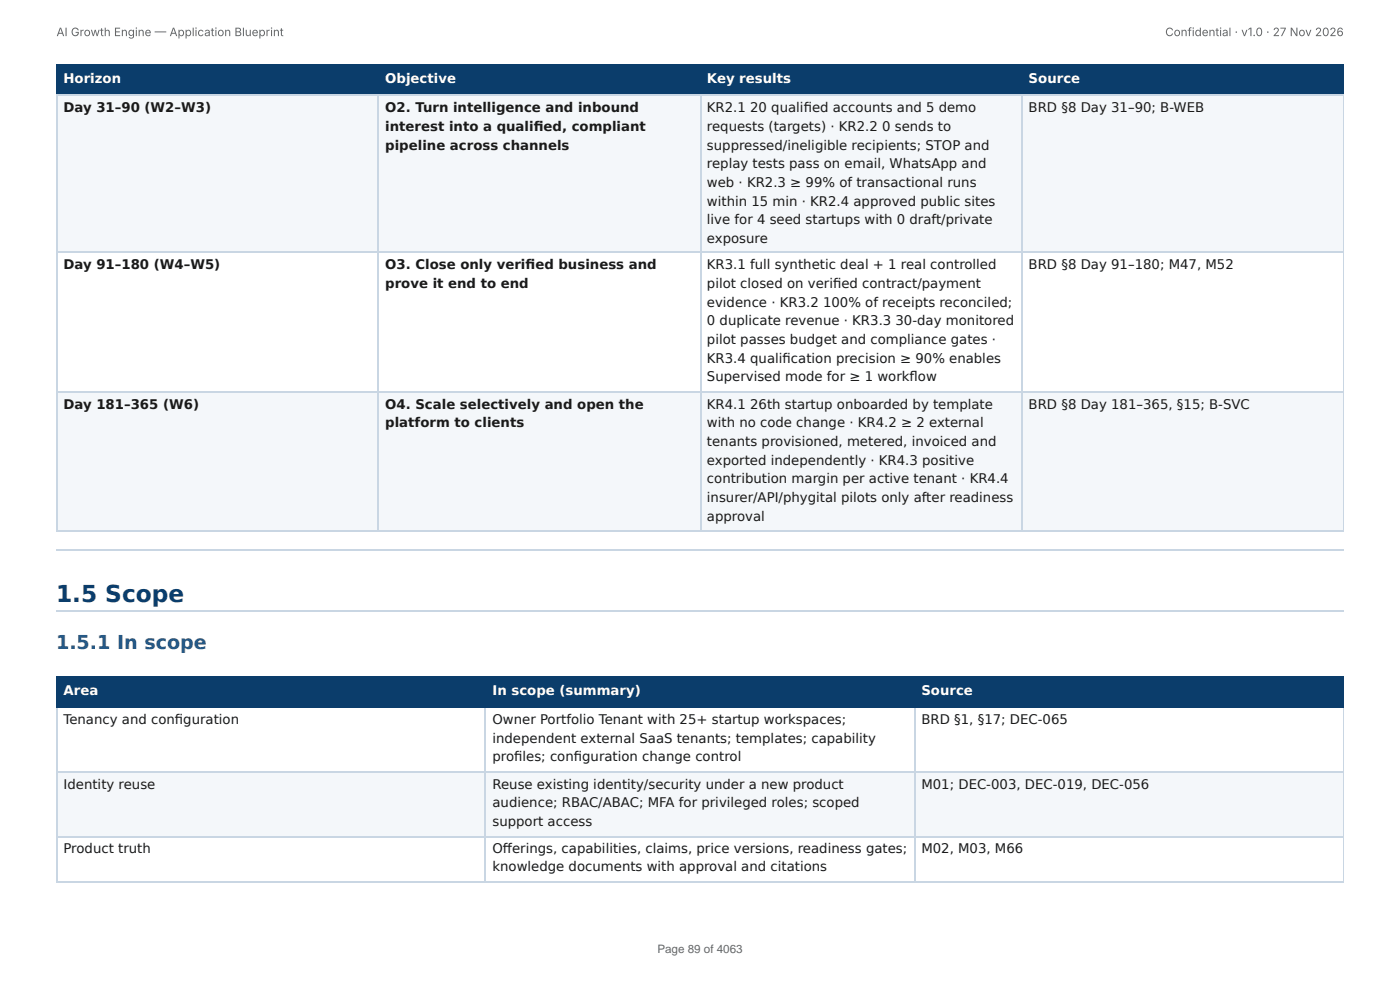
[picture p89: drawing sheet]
<svg xmlns="http://www.w3.org/2000/svg" width="297mm" height="210mm" viewBox="0 0 297 210" stroke-linecap="round" stroke-linejoin="round" font-family="sans-serif">
<defs><g id="words">
<text font-size="4.9" fill="#0b3d6b" x="11.9" y="127.8">1.5 Scope</text>
<text font-size="4.1" fill="#1f5a8c" x="11.9" y="137.8">1.5.1 In scope</text>
<g font-size="2.8" fill="#fff">
<text x="13.5" y="17.7">Horizon</text>
<text x="81.8" y="17.7">Objective</text>
<text x="150.2" y="17.7">Key results</text>
<text x="218.5" y="17.7">Source</text>
<text x="13.5" y="147.6">Area</text>
<text x="104.6" y="147.6">In scope (summary)</text>
<text x="195.7" y="147.6">Source</text>
</g>
<g font-size="2.8" fill="#1a1a1a">
<text x="13.5" y="23.8">Day 31–90 (W2–W3)</text>
<text x="81.8" y="23.8">O2. Turn intelligence and inbound</text>
<text x="150.2" y="23.8">KR2.1</text>
<text x="159.3" y="23.8">20 qualifi ed accounts and 5 demo</text>
<text x="218.5" y="23.8">BRD §8 Day 31–90; B-WEB</text>
<text x="81.8" y="27.8">interest into a qualifi ed, compliant</text>
<text x="150.2" y="27.8">requests (targets) · KR2.2</text>
<text x="187.4" y="27.8">0 sends to</text>
<text x="81.8" y="31.8">pipeline across channels</text>
<text x="150.2" y="31.8">suppressed/ineligible recipients; STOP and</text>
<text x="150.2" y="35.7">replay tests pass on email, WhatsApp and</text>
<text x="150.2" y="39.7">web · KR2.3 ≥ 99% of transactional runs</text>
<text x="150.2" y="43.7">within 15 min · KR2.4 approved public sites</text>
<text x="150.2" y="47.6">live for 4 seed startups with 0 draft/private</text>
<text x="150.2" y="51.6">exposure</text>
<text x="13.5" y="57.2">Day 91–180 (W4–W5)</text>
<text x="81.8" y="57.2">O3. Close only verifi ed business and</text>
<text x="150.2" y="57.2">KR3.1 full synthetic deal + 1 real controlled</text>
<text x="218.5" y="57.2">BRD §8 Day 91–180; M47, M52</text>
<text x="81.8" y="61.1">prove it end to end</text>
<text x="150.2" y="61.1">pilot closed on verifi ed contract/payment</text>
<text x="150.2" y="65.1">evidence · KR3.2</text>
<text x="174.8" y="65.1">100% of receipts reconciled;</text>
<text x="150.2" y="69.1">0 duplicate revenue · KR3.3</text>
<text x="190.2" y="69.1">30-day monitored</text>
<text x="150.2" y="73">pilot passes budget and compliance gates ·</text>
<text x="150.2" y="77">KR3.4 qualifi cation precision ≥ 90% enables</text>
<text x="150.2" y="81">Supervised mode for ≥ 1 workfl ow</text>
<text x="13.5" y="86.8">Day 181–365 (W6)</text>
<text x="81.8" y="86.8">O4. Scale selectively and open the</text>
<text x="150.2" y="86.8">KR4.1</text>
<text x="159.3" y="86.8">26th startup onboarded by template</text>
<text x="218.5" y="86.8">BRD §8 Day 181–365, §15; B-SVC</text>
<text x="81.8" y="90.8">platform to clients</text>
<text x="150.2" y="90.8">with no code change · KR4.2 ≥ 2 external</text>
<text x="150.2" y="94.7">tenants provisioned, metered, invoiced and</text>
<text x="150.2" y="98.7">exported independently · KR4.3 positive</text>
<text x="150.2" y="102.7">contribution margin per active tenant · KR4.4</text>
<text x="150.2" y="106.6">insurer/API/phygital pilots only after readiness</text>
<text x="150.2" y="110.6">approval</text>
<text x="13.5" y="153.7">Tenancy and confi guration</text>
<text x="104.6" y="153.7">Owner Portfolio Tenant with 25+ startup workspaces;</text>
<text x="195.7" y="153.7">BRD §1, §17; DEC-065</text>
<text x="104.6" y="157.7">independent external SaaS tenants; templates; capability</text>
<text x="104.6" y="161.7">profi les; confi guration change control</text>
<text x="13.5" y="167.5">Identity reuse</text>
<text x="104.6" y="167.5">Reuse existing identity/security under a new product</text>
<text x="195.7" y="167.5">M01; DEC-003, DEC-019, DEC-056</text>
<text x="104.6" y="171.5">audience; RBAC/ABAC; MFA for privileged roles; scoped</text>
<text x="104.6" y="175.4">support access</text>
<text x="13.5" y="181.2">Product truth</text>
<text x="104.6" y="181.2">Off erings, capabilities, claims, price versions, readiness gates;</text>
<text x="104.6" y="184.9">knowledge documents with approval and citations</text>
<text x="195.7" y="181.2">M02, M03, M66</text>
</g>
<g font-size="2.5" fill="#666">
<text x="12" y="7.7">AI Growth Engine — Application Blueprint</text>
<text x="247.5" y="7.7">Confidential · v1.0 · 27 Nov 2026</text>
<text x="139.6" y="202.5">Page 89 of 4063</text>
</g>
</g></defs>
<g fill="#0b3d6b">
<path d="M12.2 14h68.2v6.1h-68.2z"/>
<path d="M80.4 14h68.3v6.1h-68.3z"/>
<path d="M148.7 14h68.3v6.1h-68.3z"/>
<path d="M217 14h68.4v6.1h-68.4z"/>
</g>
<g fill="#f4f7fa">
<path d="M12.2 20.1h68.2v33.6h-68.2z"/>
<path d="M80.4 20.1h68.3v33.6h-68.3z"/>
<path d="M148.7 20.1h68.3v33.6h-68.3z"/>
<path d="M217 20.1h68.4v33.6h-68.4z"/>
<path d="M12.2 83.3h68.2v29.4h-68.2z"/>
<path d="M80.4 83.3h68.3v29.4h-68.3z"/>
<path d="M148.7 83.3h68.3v29.4h-68.3z"/>
<path d="M217 83.3h68.4v29.4h-68.4z"/>
</g>
<path d="M11.9 13.9h273.5M12 13.8v6.6M80.3 13.8v6.6M148.8 13.8v6.6M217.1 13.8v6.6M11.9 20.2h273.5" fill="none" stroke="#0b3d6b" stroke-width=".26"/>
<path d="M285.3 13.8v6.6" fill="none" stroke="#0b3d6b" stroke-width=".21"/>
<path d="M11.9 20.2h273.5M12 20.4v92.6M80.3 20.4v92.6M148.8 20.4v92.6M217.1 20.4v92.6M11.9 53.6h273.5M11.9 83.2h273.5M11.9 112.8h273.5M11.9 116.8h273.5M11.9 129.8h273.5" fill="none" stroke="#c9d6e3" stroke-width=".26"/>
<path d="M285.3 20.4v92.6" fill="none" stroke="#c9d6e3" stroke-width=".21"/>
<g fill="#0b3d6b">
<path d="M12.2 143.7h91v6.3h-91z"/>
<path d="M103.2 143.7h91v6.3h-91z"/>
<path d="M194.2 143.7h91.2v6.3h-91.2z"/>
</g>
<g fill="#f4f7fa">
<path d="M12.2 163.8h91v13.7h-91z"/>
<path d="M103.2 163.8h91v13.7h-91z"/>
<path d="M194.2 163.8h91.2v13.7h-91.2z"/>
</g>
<path d="M11.9 143.8h273.5M11.9 150.2h273.5M12 143.7v6.6M103.1 143.7v6.6M194.3 143.7v6.6" fill="none" stroke="#0b3d6b" stroke-width=".26"/>
<path d="M285.3 143.7v6.6" fill="none" stroke="#0b3d6b" stroke-width=".21"/>
<path d="M12 150.3v37M103.1 150.3v37M194.3 150.3v37M11.9 163.9h273.5M11.9 177.7h273.5M11.9 187.2h273.5" fill="none" stroke="#c9d6e3" stroke-width=".26"/>
<path d="M285.3 150.3v37" fill="none" stroke="#c9d6e3" stroke-width=".21"/>
<use href="#words"/>
</svg>
